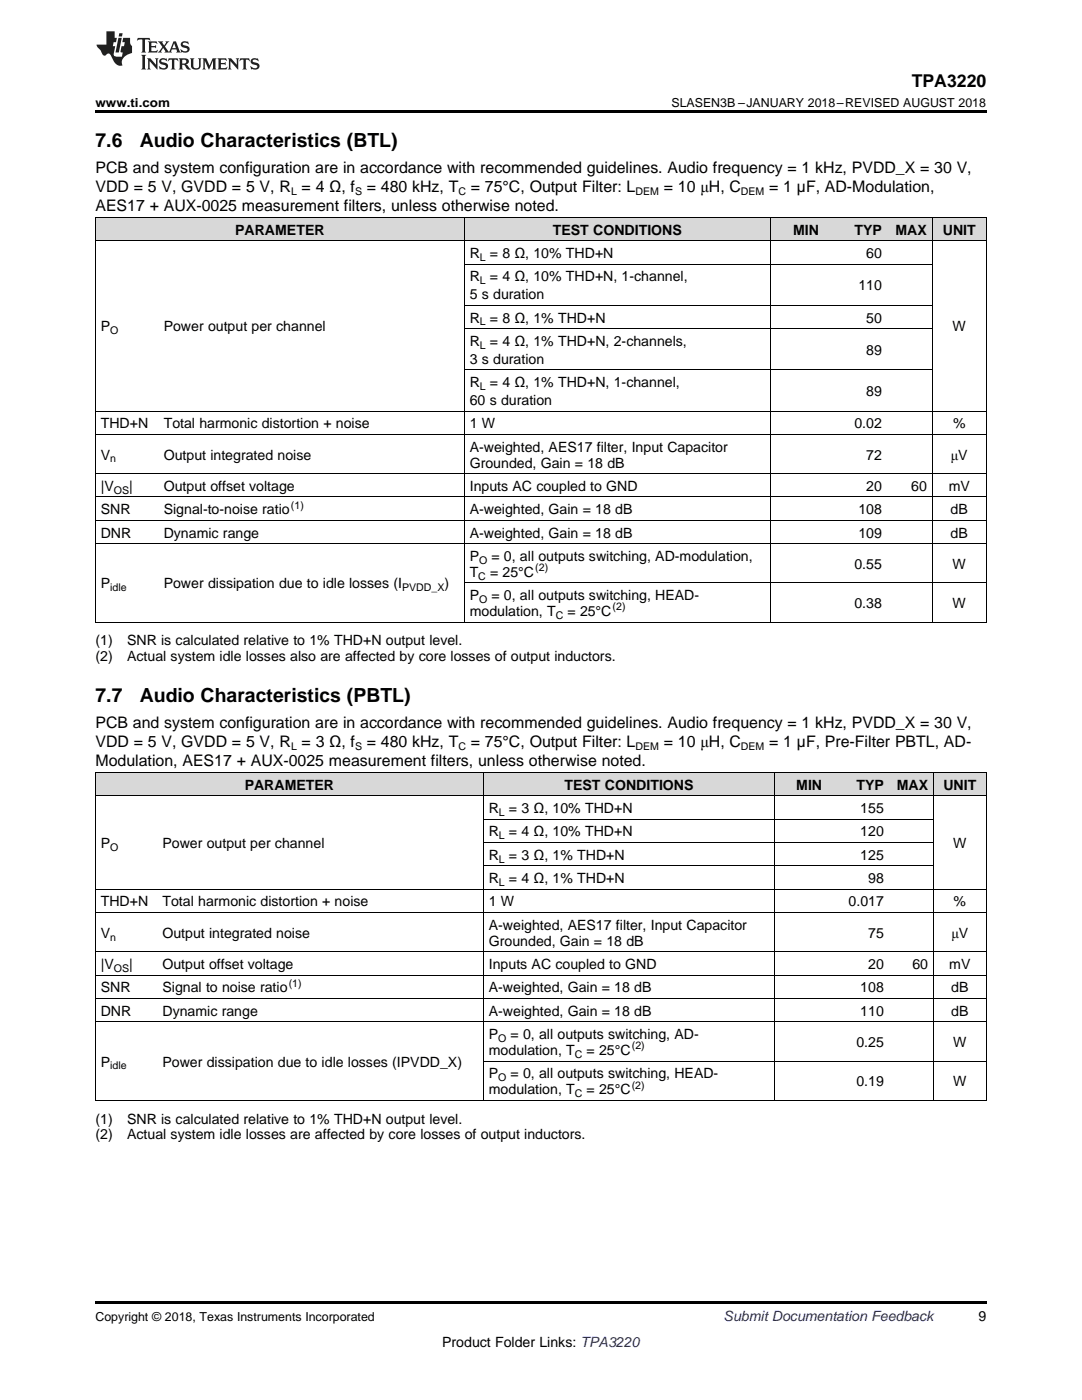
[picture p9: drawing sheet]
<svg xmlns="http://www.w3.org/2000/svg" width="216mm" height="279mm" viewBox="0 0 216 279" stroke-linecap="round" stroke-linejoin="round" font-family="sans-serif">
<defs><g id="words">
<g font-size="3.9">
<text x="19" y="29.3">7.6</text>
<text x="27.9" y="29.3">Audio Characteristics (BTL)</text>
<text x="19" y="140.1">7.7</text>
<text x="27.9" y="140.1">Audio Characteristics (PBTL)</text>
</g>
<text font-size="3.5" x="181.9" y="17.3">TPA3220</text>
<g font-size="3.2">
<text x="19" y="34.4">PCB and system configuration are in accordance with recommended guidelines. Audio frequency = 1 kHz, PVDD_X = 30 V,</text>
<text x="19" y="38.3">VDD = 5 V, GVDD = 5 V, R = 4 Ω, f</text>
<text x="73.2" y="38.3">= 480 kHz, T</text>
<text x="93.9" y="38.3">= 75°C, Output Filter: L</text>
<text x="132.5" y="38.3">= 10 μH, C</text>
<text x="153.5" y="38.3">= 1 µF, AD-Modulation,</text>
<text x="19" y="42.2">AES17 + AUX-0025 measurement filters, unless otherwise noted.</text>
<text x="19" y="145.2">PCB and system configuration are in accordance with recommended guidelines. Audio frequency = 1 kHz, PVDD_X = 30 V,</text>
<text x="19" y="149.1">VDD = 5 V, GVDD = 5 V, R = 3 Ω, f</text>
<text x="73.2" y="149.1">= 480 kHz, T</text>
<text x="93.9" y="149.1">= 75°C, Output Filter: L</text>
<text x="132.5" y="149.1">= 10 μH, C</text>
<text x="153.5" y="149.1">= 1 µF, Pre-Filter PBTL, AD-</text>
<text x="19" y="153">Modulation, AES17 + AUX-0025 measurement filters, unless otherwise noted.</text>
</g>
<g font-size="2.8">
<text x="46.9" y="46.8">PARAMETER</text>
<text x="110.3" y="46.8">TEST CONDITIONS</text>
<text x="158.3" y="46.8">MIN</text>
<text x="170.5" y="46.8">TYP</text>
<text x="178.7" y="46.8">MAX</text>
<text x="188.1" y="46.8">UNIT</text>
<text x="93.7" y="51.5">R</text>
<text x="97.8" y="51.5">= 8 Ω, 10% THD+N</text>
<text x="172.9" y="51.5">60</text>
<text x="93.7" y="56.2">R</text>
<text x="93.7" y="59.7">5 s duration</text>
<text x="97.8" y="56.2">= 4 Ω, 10% THD+N, 1-channel,</text>
<text x="171.3" y="57.9">110</text>
<text x="93.7" y="64.4">R</text>
<text x="97.8" y="64.4">= 8 Ω, 1% THD+N</text>
<text x="172.9" y="64.4">50</text>
<text x="20.1" y="66.1">P</text>
<text x="32.7" y="66.1">Power output per channel</text>
<text x="93.7" y="69">R</text>
<text x="97.8" y="69">= 4 Ω, 1% THD+N, 2-channels,</text>
<text x="172.9" y="70.8">89</text>
<text x="190.1" y="66.1">W</text>
<text x="93.7" y="72.6">3 s duration</text>
<text x="93.7" y="77.3">R</text>
<text x="97.8" y="77.3">= 4 Ω, 1% THD+N, 1-channel,</text>
<text x="93.7" y="80.8">60 s duration</text>
<text x="172.9" y="79">89</text>
<text x="20.1" y="85.5">THD+N</text>
<text x="32.7" y="85.5">Total harmonic distortion + noise</text>
<text x="93.7" y="85.5">1 W</text>
<text x="170.5" y="85.5">0.02</text>
<text x="190.2" y="85.5">%</text>
<text x="20.1" y="91.7">V</text>
<text x="32.7" y="91.7">Output integrated noise</text>
<text x="93.7" y="90.1">A-weighted, AES17 filter, Input Capacitor</text>
<text x="93.7" y="93.3">Grounded, Gain = 18 dB</text>
<text x="172.9" y="91.7">72</text>
<text x="189.7" y="91.7">μV</text>
<text x="20.1" y="98">|V</text>
<text x="25.8" y="98">|</text>
<text x="32.7" y="98">Output offset voltage</text>
<text x="93.7" y="98">Inputs AC coupled to GND</text>
<text x="172.9" y="98">20</text>
<text x="181.8" y="98">60</text>
<text x="189.3" y="98">mV</text>
<text x="20.1" y="102.6">SNR</text>
<text x="20.1" y="107.3">DNR</text>
<text x="32.7" y="102.6">Signal-to-noise ratio</text>
<text x="32.7" y="107.3">Dynamic range</text>
<text x="93.7" y="102.6">A-weighted, Gain = 18 dB</text>
<text x="93.7" y="107.3">A-weighted, Gain = 18 dB</text>
<text x="171.3" y="102.6">108</text>
<text x="171.3" y="107.3">109</text>
<text x="189.7" y="102.6">dB</text>
<text x="189.7" y="107.3">dB</text>
<text x="93.7" y="111.9">P</text>
<text x="98.1" y="111.9">= 0, all outputs switching, AD-modulation,</text>
<text x="170.5" y="113.5">0.55</text>
<text x="190.1" y="113.5">W</text>
<text x="20.1" y="117.4">P</text>
<text x="32.7" y="117.4">Power dissipation due to idle losses (I</text>
<text x="88.7" y="117.4">)</text>
<text x="93.7" y="115.1">T</text>
<text x="93.7" y="119.8">P</text>
<text x="97.8" y="115.1">= 25°C</text>
<text x="98.1" y="119.8">= 0, all outputs switching, HEAD-</text>
<text x="93.7" y="122.9">modulation, T</text>
<text x="113.2" y="122.9">= 25°C</text>
<text x="170.5" y="121.4">0.38</text>
<text x="190.1" y="121.4">W</text>
<text x="19" y="128.8">(1)</text>
<text x="19" y="132">(2)</text>
<text x="25.4" y="128.8">SNR is calculated relative to 1% THD+N output level.</text>
<text x="25.4" y="132">Actual system idle losses also are affected by core losses of output inductors.</text>
<text x="48.8" y="157.6">PARAMETER</text>
<text x="112.6" y="157.6">TEST CONDITIONS</text>
<text x="158.9" y="157.6">MIN</text>
<text x="170.9" y="157.6">TYP</text>
<text x="178.9" y="157.6">MAX</text>
<text x="188.2" y="157.6">UNIT</text>
<text x="97.5" y="162.3">R</text>
<text x="97.5" y="166.9">R</text>
<text x="101.6" y="162.3">= 3 Ω, 10% THD+N</text>
<text x="101.6" y="166.9">= 4 Ω, 10% THD+N</text>
<text x="171.7" y="162.3">155</text>
<text x="171.7" y="166.9">120</text>
<text x="20.1" y="169.3">P</text>
<text x="32.4" y="169.3">Power output per channel</text>
<text x="97.5" y="171.6">R</text>
<text x="101.6" y="171.6">= 3 Ω, 1% THD+N</text>
<text x="171.7" y="171.6">125</text>
<text x="190.2" y="169.3">W</text>
<text x="97.5" y="176.2">R</text>
<text x="101.6" y="176.2">= 4 Ω, 1% THD+N</text>
<text x="173.2" y="176.2">98</text>
<text x="20.1" y="180.9">THD+N</text>
<text x="32.4" y="180.9">Total harmonic distortion + noise</text>
<text x="97.5" y="180.9">1 W</text>
<text x="97.5" y="185.6">A-weighted, AES17 filter, Input Capacitor</text>
<text x="169.3" y="180.9">0.017</text>
<text x="190.3" y="180.9">%</text>
<text x="20.1" y="187.1">V</text>
<text x="32.4" y="187.1">Output integrated noise</text>
<text x="97.5" y="188.7">Grounded, Gain = 18 dB</text>
<text x="173.2" y="187.1">75</text>
<text x="189.8" y="187.1">μV</text>
<text x="20.1" y="193.4">|V</text>
<text x="25.8" y="193.4">|</text>
<text x="32.4" y="193.4">Output offset voltage</text>
<text x="97.5" y="193.4">Inputs AC coupled to GND</text>
<text x="173.2" y="193.4">20</text>
<text x="182.1" y="193.4">60</text>
<text x="189.4" y="193.4">mV</text>
<text x="20.1" y="198">SNR</text>
<text x="20.1" y="202.7">DNR</text>
<text x="32.4" y="198">Signal to noise ratio</text>
<text x="32.4" y="202.7">Dynamic range</text>
<text x="97.5" y="198">A-weighted, Gain = 18 dB</text>
<text x="97.5" y="202.7">A-weighted, Gain = 18 dB</text>
<text x="171.7" y="198">108</text>
<text x="171.7" y="202.7">110</text>
<text x="189.8" y="198">dB</text>
<text x="189.8" y="202.7">dB</text>
<text x="97.5" y="207.4">P</text>
<text x="101.9" y="207.4">= 0, all outputs switching, AD-</text>
<text x="170.9" y="209">0.25</text>
<text x="190.2" y="209">W</text>
<text x="20.1" y="212.9">P</text>
<text x="32.4" y="212.9">Power dissipation due to idle losses (IPVDD_X)</text>
<text x="97.5" y="210.5">modulation, T</text>
<text x="97.5" y="215.2">P</text>
<text x="101.9" y="215.2">= 0, all outputs switching, HEAD-</text>
<text x="117.1" y="210.5">= 25°C</text>
<text x="97.5" y="218.4">modulation, T</text>
<text x="117.1" y="218.4">= 25°C</text>
<text x="170.9" y="216.8">0.19</text>
<text x="190.2" y="216.8">W</text>
<text x="19" y="224.2">(1)</text>
<text x="19" y="227.4">(2)</text>
<text x="25.4" y="224.2">SNR is calculated relative to 1% THD+N output level.</text>
<text x="25.4" y="227.4">Actual system idle losses are affected by core losses of output inductors.</text>
<text x="195.3" y="263.6">9</text>
<text x="88.2" y="268.9">Product Folder Links: TPA3220</text>
</g>
<text font-size="2.8" fill="#0000c8" x="144.4" y="263.6">Submit Documentation Feedback</text>
<g font-size="2.5">
<text x="19" y="21.4">www.ti.com</text>
<text x="134" y="21.4">SLASEN3B –JANUARY 2018–REVISED AUGUST 2018</text>
<text x="19" y="263.6">Copyright © 2018, Texas Instruments Incorporated</text>
</g>
<g font-size="2.1">
<text x="58.1" y="38.9">L</text>
<text x="70.8" y="38.9">S</text>
<text x="91.5" y="38.9">C</text>
<text x="126.8" y="38.9">DEM</text>
<text x="147.8" y="38.9">DEM</text>
<text x="95.7" y="52.1">L</text>
<text x="95.7" y="56.7">L</text>
<text x="95.7" y="64.9">L</text>
<text x="22" y="66.7">O</text>
<text x="95.7" y="69.6">L</text>
<text x="95.7" y="77.8">L</text>
<text x="22" y="92.3">n</text>
<text x="22.7" y="98.5">OS</text>
<text x="58.1" y="101.5">(1)</text>
<text x="95.6" y="112.5">O</text>
<text x="106.8" y="114">(2)</text>
<text x="22" y="118">idle</text>
<text x="80.2" y="118">PVDD_X</text>
<text x="95.4" y="115.7">C</text>
<text x="95.6" y="120.3">O</text>
<text x="110.9" y="123.5">C</text>
<text x="122.2" y="121.8">(2)</text>
<text x="58.1" y="149.7">L</text>
<text x="70.8" y="149.7">S</text>
<text x="91.5" y="149.7">C</text>
<text x="126.8" y="149.7">DEM</text>
<text x="147.8" y="149.7">DEM</text>
<text x="99.6" y="162.8">L</text>
<text x="99.6" y="167.5">L</text>
<text x="22" y="169.8">O</text>
<text x="99.6" y="172.2">L</text>
<text x="99.6" y="176.8">L</text>
<text x="22" y="187.7">n</text>
<text x="22.7" y="194">OS</text>
<text x="57.6" y="196.9">(1)</text>
<text x="99.4" y="207.9">O</text>
<text x="126.1" y="209.4">(2)</text>
<text x="22" y="213.4">idle</text>
<text x="99.4" y="215.8">O</text>
<text x="114.7" y="211.1">C</text>
<text x="114.7" y="218.9">C</text>
<text x="126" y="217.2">(2)</text>
</g>
</g></defs>
<g fill="#d8d8d8">
<path d="M19 154.2h12.4v4.7h-12.4z"/>
<path d="M31.4 154.2h65.1v4.7h-65.1z"/>
<path d="M96.5 154.2h58.1v4.7h-58.1z"/>
<path d="M154.6 154.2h10.5v4.7h-10.5z"/>
<path d="M165.1 154.2h12.4v4.7h-12.4z"/>
<path d="M177.5 154.2h8.8v4.7h-8.8z"/>
<path d="M186.3 154.2h10.5v4.7h-10.5z"/>
<path d="M19 43.5h12.6v4.6h-12.6z"/>
<path d="M31.6 43.5h61.1v4.6h-61.1z"/>
<path d="M92.7 43.5h61v4.6h-61z"/>
<path d="M153.7 43.5h10.8v4.6h-10.8z"/>
<path d="M164.5 43.5h12.6v4.6h-12.6z"/>
<path d="M177.1 43.5h9v4.6h-9z"/>
<path d="M186.1 43.5h10.7v4.6h-10.7z"/>
</g>
<path d="M19 22h177.8v.5h-177.8zM19 219.6h.2zM96.4 219.6h.1zM154.5 219.6h.1zM165 219.6h.1zM177.4 219.6h.1zM186.2 219.6h.1zM196.7 219.6h.1zM19 259.7h177.8v.5h-177.8z" fill="#000"/>
<g fill="none" stroke="#000" stroke-width=".2">
<path d="M19 48.1h177.8M19 43.4h177.8M19.1 43.4v80.8M92.6 43.4v80.8M92.7 52.7h93.3M153.7 43.4v80.8M186 43.4v80.8M196.8 43.4v80.8M92.7 73.8h93.3M92.7 65.6h93.3M92.7 60.9h93.3M19 99.2h177.8"/>
<path d="M19 94.5h177.8M19 86.7h177.8M19 82h177.8M19 108.5h177.8M19 103.8h177.8M92.7 116.3h104.1M19 124.2h177.8M19 158.8h177.8M19 154.2h177.8M19.1 154.2v65.4M96.4 154.2v65.4M154.5 154.2v65.4"/>
<path d="M186.2 154.2v65.4M196.8 154.2v65.4M19 177.5h177.8M96.5 172.8h89.8M96.5 168.2h89.8M96.5 163.5h89.8M19 199.3h177.8M19 194.6h177.8M19 190h177.8M19 182.1h177.8M19 219.6h177.8M19 203.9h177.8"/>
<path d="M96.5 211.8h100.3"/>
</g>
<g fill="#231f20">
<path d="M27.5 7.6l-.1 .5 .4-.2h.6v.1v2.1l-.2 .4h1l-.3-.4v-2.1l.1-.1h.5l.5 .2-.2-.5zM29.5 8.3l.2 .3v1.5l-.2 .4h1.8l.2-.6a1.04 1.04 0 0 1-1.3 .2v-.7h.6l.3 .2v-.6l-.3 .2h-.6v-.6l.8-.1 .4 .3-.2-.5zM31.5 8.3l.9 1.1-.9 1.1h.8l-.2-.2 .5-.7 .4 .7-.2 .2h1.5l-.1-.2 .1-.4h.9l.1 .4-.2 .2h1l-.3-.3-.7-1.9h-.5l-.9 2-.8-1 .9-1h-.8l.1 .3-.3 .5-.4-.6 .2-.2zM34.7 8.6l.4 1h-.7zM36.3 8.4a.63 .63 0 0 0-.2 .7 .63 .63 0 0 0 .6 .4l.6 .2 .1 .2a.75 .75 0 0 1-.7 .4 .75 .75 0 0 1-.6-.5l.1 .7 .1-.1a1.11 1.11 0 0 0 1.5-.6 1.13 1.13 0 0 0-1.2-.8l-.1-.4a1.04 1.04 0 0 1 1.2 .2l-.2-.5-.1 .1-.5-.2zM28.2 10.9l.2 .4v2.2l-.2 .4h1l-.3-.4v-2.2l.3-.4zM29.3 11.6l.3 .4v1.5l-.3 .4h.8l-.2-.4v-1.3l1.5 1.7v-1.9l.2-.4h-.7l.2 .4v.9l-1.1-1.3zM32 11.8a.62 .62 0 0 0-.2 .7 .62 .62 0 0 0 .6 .4l.6 .1 .1 .3a.76 .76 0 0 1-.7 .3 .76 .76 0 0 1-.6-.4l.1 .7 .1-.1a1.11 1.11 0 0 0 1.5-.6 1.13 1.13 0 0 0-1.2-.8l-.1-.4a1.04 1.04 0 0 1 1.2 .2l-.2-.6-.1 .1-.5-.1zM33.7 11.6l-.2 .6a.61 .61 0 0 1 .8-.3v1.6l-.2 .4h.9l-.2-.4v-1.6a.63 .63 0 0 1 .8 .3l-.2-.6zM35.6 11.6l.3 .4v1.5l-.3 .4h1l-.2-.2v-.8l.5 .2a.76 .76 0 0 0 1.2 .7l-1-1a.58 .58 0 0 0 .6-.5 .58 .58 0 0 0-.5-.6zM36.4 11.9h.1a.45 .45 0 0 1 .5 .1 .45 .45 0 0 1 .1 .5l-.7 .2zM37.9 11.6l.2 .2a2.17 2.17 0 0 0 .3 1.9 .99 .99 0 0 0 1.6-.6v-1.1l.2-.4h-.7l.2 .2a1.92 1.92 0 0 1-.2 1.8 .6 .6 0 0 1-.9-.5v-1.1l.2-.4zM40.4 11.6l.2 .4v1.5l-.2 .4h.7l-.2-.4v-1.4l.8 1.8 .8-1.8v1.4l-.2 .4h.9l-.2-.4v-1.5l.2-.4h-.8l-.6 1.5-.6-1.5zM43.4 11.6l.2 .4v1.5l-.2 .4h1.8l.2-.6a1.04 1.04 0 0 1-1.3 .1v-.6h.5l.4 .2v-.6l-.4 .2h-.5v-.7h.8l.3 .3-.1-.6zM45.5 11.6l.2 .4v1.5l-.2 .4h.7l-.2-.4v-1.3l1.5 1.7v-1.9l.2-.4h-.7l.2 .4v.9l-1.1-1.3zM47.9 11.6l-.1 .6a.61 .61 0 0 1 .8-.3v1.6l-.3 .4h1l-.3-.4 .1-1.6a.63 .63 0 0 1 .7 .3l-.1-.6zM50.2 11.8a.62 .62 0 0 0-.2 .7 .62 .62 0 0 0 .6 .4l.6 .1 .2 .3a.76 .76 0 0 1-.8 .3 .76 .76 0 0 1-.6-.4l.1 .7 .2-.1a1.11 1.11 0 0 0 1.5-.6 1.13 1.13 0 0 0-1.3-.8l-.1-.4a1.04 1.04 0 0 1 1.2 .2l-.1-.6-.2 .1-.5-.1z"/>
<path d="M21.2 6.3v2.6h-1.9l.1 .4 .7 .9a.91 .91 0 0 0 1 .8 .56 .56 0 0 1 .5-.3 .56 .56 0 0 1 .5 .3l.4 .8a1.53 1.53 0 0 0 1.9 1.2 1.54 1.54 0 0 1 1-2.1l.9-.3v-1.4a1.52 1.52 0 0 1-.3-1.6h-1.4l-.2 .8h.5l-.2 .8h-.4l-.2 1v.2l.4 .1-.2 .8a1.93 1.93 0 0 1-1.6-.3l.3-1.8h-.5l.2-.8h.4l.2-.8h-.4v-1.3zM23.6 7.6l-.6 2.9h.7l.6-2.9zM23.8 6.6l-.1 .7h.6l.2-.7z"/>
</g>
<use href="#words"/>
</svg>
